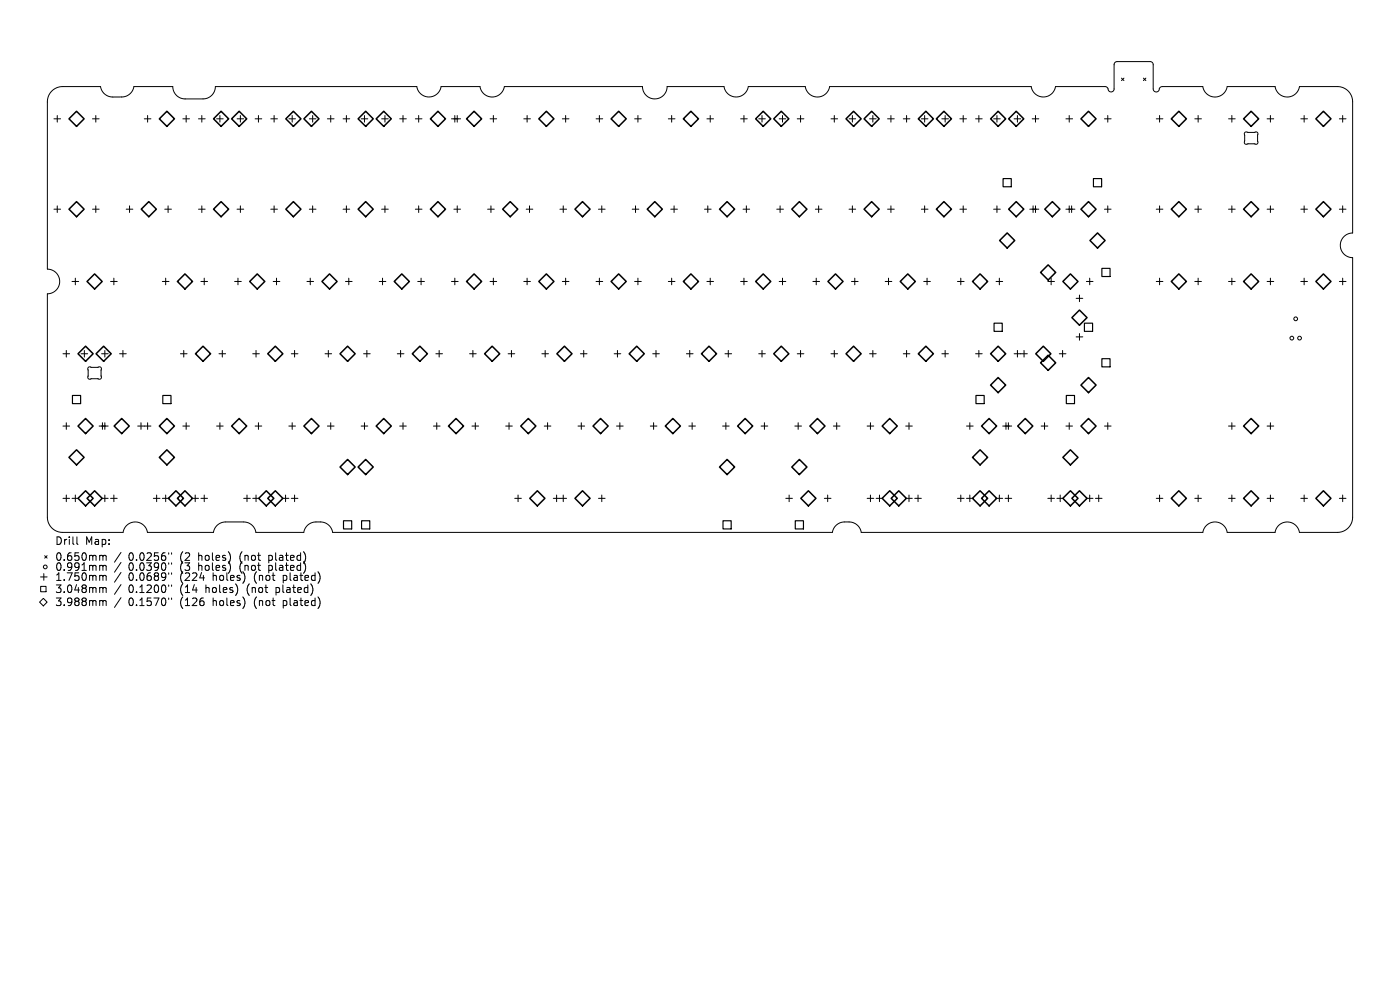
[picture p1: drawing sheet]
<svg xmlns="http://www.w3.org/2000/svg" width="297mm" height="210mm" viewBox="0 0 297 210" stroke-linecap="round" stroke-linejoin="round" font-family="sans-serif">
<defs><g id="words">
<g font-size="2.2">
<text x="11.6" y="115.8">Drill</text>
<text x="11.6" y="119.2">0.650mm</text>
<text x="18.1" y="115.8">Map:</text>
<text x="27.3" y="119.2">0.0256&quot;</text>
<text x="38.3" y="119.2">(2</text>
<text x="42.3" y="119.2">holes)</text>
<text x="51.2" y="119.2">(not</text>
<text x="57.5" y="119.2">plated)</text>
<text x="11.6" y="121.3">0.991mm</text>
<text x="11.6" y="123.4">1.750mm</text>
<text x="27.3" y="121.3">0.0390&quot;</text>
<text x="27.3" y="123.4">0.0689&quot;</text>
<text x="38.3" y="121.3">(3</text>
<text x="38.3" y="123.4">(224</text>
<text x="42.3" y="121.3">holes)</text>
<text x="45.4" y="123.4">holes)</text>
<text x="51.2" y="121.3">(not</text>
<text x="54.3" y="123.4">(not</text>
<text x="57.5" y="121.3">plated)</text>
<text x="60.6" y="123.4">plated)</text>
<text x="11.6" y="126">3.048mm</text>
<text x="11.6" y="128.8">3.988mm</text>
<text x="27.3" y="126">0.1200&quot;</text>
<text x="27.3" y="128.8">0.1570&quot;</text>
<text x="38.3" y="126">(14</text>
<text x="38.3" y="128.8">(126</text>
<text x="43.8" y="126">holes)</text>
<text x="45.4" y="128.8">holes)</text>
<text x="52.7" y="126">(not</text>
<text x="54.3" y="128.8">(not</text>
<text x="59" y="126">plated)</text>
<text x="60.6" y="128.8">plated)</text>
</g>
</g></defs>
<g fill="none" stroke="#000" stroke-width=".21">
<path d="M237.9 16.6l.5 .5M238.4 16.6l-.5 .5M242.6 16.6l.5 .5M243.1 16.6l-.5 .5M11.4 25.2h1.5M12.1 24.5v1.4M19.6 25.2h1.4M20.3 24.5v1.4M30.6 25.2h1.4M31.3 24.5v1.4M38.8 25.2h1.4M39.5 24.5v1.4"/>
<path d="M42.1 25.2h1.4M42.8 24.5v1.4M45.9 25.2h1.5M46.6 24.5v1.4M50.3 25.2h1.4M51 24.5v1.4M54.1 25.2h1.4M54.8 24.5v1.4M57.4 25.2h1.5M58.2 24.5v1.4M61.3 25.2h1.4M62 24.5v1.4"/>
<path d="M65.6 25.2h1.4M66.3 24.5v1.4M69.5 25.2h1.4M70.2 24.5v1.4M72.8 25.2h1.4M73.5 24.5v1.4M76.6 25.2h1.4M77.3 24.5v1.4M81 25.2h1.4M81.7 24.5v1.4M84.8 25.2h1.4M85.5 24.5v1.4"/>
<path d="M88.1 25.2h1.4M88.8 24.5v1.4M95.8 25.2h1.9M96.5 24.5v1.4M97 24.5v1.4M104 25.2h1.4M104.7 24.5v1.4M111.1 25.2h1.4M111.8 24.5v1.4M119.3 25.2h1.4M120 24.5v1.4M126.5 25.2h1.4"/>
<path d="M127.2 24.5v1.4M134.6 25.2h1.4M135.3 24.5v1.4M141.8 25.2h1.4M142.5 24.5v1.4M150 25.2h1.4M150.7 24.5v1.4M157.1 25.2h1.4M157.8 24.5v1.4M161 25.2h1.4M161.7 24.5v1.4M165.3 25.2h1.4"/>
<path d="M166 24.5v1.4M169.1 25.2h1.4M169.8 24.5v1.4M176.3 25.2h1.4M177 24.5v1.4M180.1 25.2h1.4M180.8 24.5v1.4M184.5 25.2h1.4M185.2 24.5v1.4M188.3 25.2h1.4M189 24.5v1.4M191.6 25.2h1.4"/>
<path d="M192.3 24.5v1.4M195.5 25.2h1.4M196.2 24.5v1.4M199.8 25.2h1.4M200.5 24.5v1.4M203.6 25.2h1.4M204.3 24.5v1.4M207 25.2h1.4M207.7 24.5v1.4M210.8 25.2h1.4M211.5 24.5v1.4M215.1 25.2h1.4"/>
<path d="M215.8 24.5v1.4M219 25.2h1.4M219.7 24.5v1.4M226.1 25.2h1.4M226.8 24.5v1.4M234.3 25.2h1.4M235 24.5v1.4M245.3 25.2h1.4M246 24.5v1.4M253.5 25.2h1.4M254.2 24.5v1.4M260.6 25.2h1.4"/>
<path d="M261.3 24.5v1.4M264.1 28.1l.3-.1 2.3 .1 .2 .3-.1 2.1-.3 .1-2.4-.1-.1-.3zM268.8 25.2h1.4M269.5 24.5v1.4M276 25.2h1.4M276.7 24.5v1.4M284.1 25.2h1.4M284.8 24.5v1.4M11.4 44.4h1.5M12.1 43.7v1.4M15.3 59.7h1.4M16 59v1.4"/>
<path d="M19.6 44.4h1.4M20.3 43.7v1.4M23.5 59.7h1.4M24.2 59v1.4M26.8 44.4h1.4M27.5 43.7v1.4M34.4 59.7h1.5M35 44.4h1.4M35.1 59v1.4M35.7 43.7v1.4M42.1 44.4h1.4M42.6 59.7h1.4"/>
<path d="M42.8 43.7v1.4M43.3 59v1.4M49.8 59.7h1.4M50.3 44.4h1.4M50.5 59v1.4M51 43.7v1.4M57.4 44.4h1.5M58 59.7h1.4M58.2 43.7v1.4M58.7 59v1.4M65.1 59.7h1.4M65.6 44.4h1.4"/>
<path d="M65.8 59v1.4M66.3 43.7v1.4M72.8 44.4h1.4M73.3 59.7h1.4M73.5 43.7v1.4M74 59v1.4M80.4 59.7h1.5M81 44.4h1.4M81.2 59v1.4M81.7 43.7v1.4M88.1 44.4h1.4M88.6 59.7h1.4"/>
<path d="M88.8 43.7v1.4M89.3 59v1.4M95.8 59.7h1.4M96.3 44.4h1.4M96.5 59v1.4M97 43.7v1.4M103.4 44.4h1.5M104 59.7h1.4M104.2 43.7v1.4M104.7 59v1.4M111.1 59.7h1.4M111.6 44.4h1.4"/>
<path d="M111.8 59v1.4M112.3 43.7v1.4M118.8 44.4h1.4M119.3 59.7h1.4M119.5 43.7v1.4M120 59v1.4M126.5 59.7h1.4M127 44.4h1.4M127.2 59v1.4M127.7 43.7v1.4M134.1 44.4h1.4M134.6 59.7h1.4"/>
<path d="M134.8 43.7v1.4M135.3 59v1.4M141.8 59.7h1.4M142.3 44.4h1.4M142.5 59v1.4M143 43.7v1.4M149.5 44.4h1.4M150 59.7h1.4M150.2 43.7v1.4M150.7 59v1.4M157.1 59.7h1.4M157.6 44.4h1.4"/>
<path d="M157.8 59v1.4M158.3 43.7v1.4M164.8 44.4h1.4M165.3 59.7h1.4M165.5 43.7v1.4M166 59v1.4M172.5 59.7h1.4M173 44.4h1.4M173.2 59v1.4M173.7 43.7v1.4M180.1 44.4h1.4M180.6 59.7h1.4"/>
<path d="M180.8 43.7v1.4M181.3 59v1.4M187.8 59.7h1.4M188.3 44.4h1.4M188.5 59v1.4M189 43.7v1.4M195.5 44.4h1.4M196 59.7h1.4M196.2 43.7v1.4M196.7 59v1.4M203.1 59.7h1.4M203.6 44.4h1.4"/>
<path d="M203.8 59v1.4M204.3 43.7v1.4M210.8 44.4h1.4M211.3 59.7h1.4M211.5 43.7v1.4M212 59v1.4M218.5 44.4h1.9M219.2 43.7v1.4M219.7 43.7v1.4M222.3 59.7h1.4M223 59v1.4M226.1 44.4h1.9"/>
<path d="M226.8 43.7v1.4M227.3 43.7v1.4M230.5 59.7h1.4M231.2 59v1.4M234.3 44.4h1.4M235 43.7v1.4M245.3 44.4h1.4M245.3 59.7h1.4M246 43.7v1.4M246 59v1.4M253.5 44.4h1.4M253.5 59.7h1.4"/>
<path d="M254.2 43.7v1.4M254.2 59v1.4M260.6 44.4h1.4M260.6 59.7h1.4M261.3 43.7v1.4M261.3 59v1.4M268.8 44.4h1.4M268.8 59.7h1.4M269.5 43.7v1.4M269.5 59v1.4M276 44.4h1.4M276 59.7h1.4"/>
<path d="M276.7 43.7v1.4M276.7 59v1.4M284.1 44.4h1.4M284.1 59.7h1.4M284.8 43.7v1.4M284.8 59v1.4M13.4 75h1.4M14.1 74.3v1.4M17.2 75h1.4M17.9 74.3v1.4M18.7 77.9l.3-.1 2.4 .1 .1 .3-.1 2.1-.3 .1h-2.3l-.2-.4zM21.5 75h1.4"/>
<path d="M22.2 74.3v1.4M25.4 75h1.4M26.1 74.3v1.4M38.3 75h1.4M39 74.3v1.4M46.5 75h1.4M47.2 74.3v1.4M53.6 75h1.4M54.3 74.3v1.4M61.8 75h1.4M62.5 74.3v1.4M68.9 75h1.5"/>
<path d="M69.7 74.3v1.4M77.1 75h1.4M77.8 74.3v1.4M84.3 75h1.4M85 74.3v1.4M92.5 75h1.4M93.2 74.3v1.4M99.6 75h1.4M100.3 74.3v1.4M107.8 75h1.4M108.5 74.3v1.4M115 75h1.4"/>
<path d="M115.7 74.3v1.4M123.1 75h1.4M123.8 74.3v1.4M130.3 75h1.4M131 74.3v1.4M138.5 75h1.4M139.2 74.3v1.4M145.6 75h1.4M146.3 74.3v1.4M153.8 75h1.4M154.5 74.3v1.4M161 75h1.4"/>
<path d="M161.7 74.3v1.4M169.1 75h1.4M169.8 74.3v1.4M176.3 75h1.4M177 74.3v1.4M184.5 75h1.4M185.2 74.3v1.4M191.6 75h1.4M192.3 74.3v1.4M199.8 75h1.4M200.5 74.3v1.4M207 75h1.4"/>
<path d="M207.7 74.3v1.4M215.1 75h2.8M215.8 74.3v1.4M217.2 74.3v1.4M224.7 75h1.4M225.4 74.3v1.4M228.3 63.3h1.4M228.3 71.5h1.4M229 62.6v1.4M229 70.8v1.4M13.4 90.4h1.4M14.1 89.7v1.4"/>
<path d="M21 90.4h1.9M21.7 89.7v1.4M22.2 89.7v1.4M29.2 90.4h2.8M29.9 89.7v1.4M31.3 89.7v1.4M38.8 90.4h1.4M39.5 89.7v1.4M45.9 90.4h1.5M46.6 89.7v1.4M54.1 90.4h1.4M54.8 89.7v1.4"/>
<path d="M61.3 90.4h1.4M62 89.7v1.4M69.5 90.4h1.4M70.2 89.7v1.4M76.6 90.4h1.4M77.3 89.7v1.4M84.8 90.4h1.4M85.5 89.7v1.4M91.9 90.4h1.5M92.7 89.7v1.4M100.1 90.4h1.4M100.8 89.7v1.4"/>
<path d="M107.3 90.4h1.4M108 89.7v1.4M115.5 90.4h1.4M116.2 89.7v1.4M122.6 90.4h1.4M123.3 89.7v1.4M130.8 90.4h1.4M131.5 89.7v1.4M138 90.4h1.4M138.7 89.7v1.4M146.1 90.4h1.4M146.8 89.7v1.4"/>
<path d="M153.3 90.4h1.4M154 89.7v1.4M161.5 90.4h1.4M162.2 89.7v1.4M168.6 90.4h1.4M169.3 89.7v1.4M176.8 90.4h1.4M177.5 89.7v1.4M184 90.4h1.4M184.7 89.7v1.4M192.1 90.4h1.4M192.8 89.7v1.4"/>
<path d="M205 90.4h1.4M205.7 89.7v1.4M212.7 90.4h1.9M213.4 89.7v1.4M213.9 89.7v1.4M220.9 90.4h1.4M221.6 89.7v1.4M226.1 90.4h1.4M226.8 89.7v1.4M234.3 90.4h1.4M235 89.7v1.4M260.6 90.4h1.4"/>
<path d="M261.3 89.7v1.4M268.8 90.4h1.4M269.5 89.7v1.4M9.5 117.9l.5 .5M10 117.9l-.5 .5M13.4 105.7h1.4M14.1 105v1.4M15.3 105.7h1.4M16 105v1.4M16.3 113.9v1.4l.2 .2M21.4 117.8l.4 .2M21.4 119.9l.4 .3"/>
<path d="M21.5 105.7h1.4M21.8 118l.3-.2 .3 .1 .1 1M21.8 118v.9M22.2 105v1.4M23.5 105.7h1.4M24.2 105v1.4M25.7 117.2l-1.4 2.1M25.7 119.3l-1.4 2.1M32.5 105.7h1.4M33.2 105v1.4M34.4 105.7h1.5M35.1 105v1.4"/>
<path d="M35.8 117.3v.3M35.8 119.4v.3M36.4 117.3v.3M36.4 119.4v.3M40.7 105.7h1.4M41.4 105v1.4M42.6 105.7h1.4M43.3 105v1.4M51.7 105.7h1.4M52.4 105v1.4M53.6 105.7h1.4M54.3 112.9a2.62 2.62 0 0 0-2.6-2.2h-4.1a2.62 2.62 0 0 0-2.3 2.2h-14l-.1-.2a2.62 2.62 0 0 0-2.6-2 2.62 2.62 0 0 0-2.5 2.2h-12.8a3.2 3.2 0 0 1-3.3-3.2v-47.4h.3a2.62 2.62 0 0 0 2.4-2.7 2.62 2.62 0 0 0-2.7-2.5v-35.6a3.2 3.2 0 0 1 3.3-3.1h8l.1 .2a2.62 2.62 0 0 0 2.5 2h2.2a2.61 2.61 0 0 0 2.3-2.2h8.3v.2a2.62 2.62 0 0 0 2.6 2.4h4a2.62 2.62 0 0 0 2.4-2.6h42.7l.1 .2a2.61 2.61 0 0 0 2.6 2 2.61 2.61 0 0 0 2.5-2.2h8.2l.1 .2a2.62 2.62 0 0 0 2.6 2 2.62 2.62 0 0 0 2.5-2.2h29.3v.2a2.62 2.62 0 0 0 2.7 2.4 2.62 2.62 0 0 0 2.5-2.6h12.1v.2a2.61 2.61 0 0 0 2.7 2 2.61 2.61 0 0 0 2.4-2.2h12.1l.1 .2a2.62 2.62 0 0 0 2.6 2 2.62 2.62 0 0 0 2.5-2.2h42.8v.2a2.61 2.61 0 0 0 2.7 2 2.61 2.61 0 0 0 2.4-2.2h10.6l.4 .2 .4 .8 .6 .1 .3-.2 .1-.4v-5.2l.3-.5 .4-.1h7l.4 .1 .2 .4v5.3l.4 .5h.7l.4-.8 .4-.2h8.7v.2a2.62 2.62 0 0 0 2.7 2 2.62 2.62 0 0 0 2.4-2.2h10.2v.2a2.62 2.62 0 0 0 2.7 2 2.62 2.62 0 0 0 2.5-2.2h8.3a3.2 3.2 0 0 1 3 3.2v27.8h-.3a2.62 2.62 0 0 0-2.4 2.8 2.62 2.62 0 0 0 2.7 2.5v55a3.2 3.2 0 0 1-3.3 3.2h-8l-.1-.2a2.62 2.62 0 0 0-2.6-2 2.62 2.62 0 0 0-2.5 2.2h-10.2v-.2a2.62 2.62 0 0 0-2.7-2 2.62 2.62 0 0 0-2.4 2.2h-72.5v-.2a2.62 2.62 0 0 0-2.6-2h-1.2a2.61 2.61 0 0 0-2.3 2.2h-106"/>
<path d="M54.3 105v1.4M59.9 105.7h1.4M60.6 105v1.4M61.8 105.7h1.4M62.5 105v1.4M70.6 112.9a2.61 2.61 0 0 0-2.6-2.2h-1a2.62 2.62 0 0 0-2.6 2.2h-10.1M109.2 105.7h1.4M109.9 105v1.4M117.4 105.7h2.8M118.1 105v1.4M119.5 105v1.4M127 105.7h1.4"/>
<path d="M127.7 105v1.4M166.7 105.7h1.4M167.4 105v1.4M174.9 105.7h1.4M175.6 105v1.4M184 105.7h1.4M184.7 105v1.4M185.9 105.7h1.4M186.6 105v1.4M192.1 105.7h1.4M192.8 105v1.4M194.1 105.7h1.4"/>
<path d="M194.8 105v1.4M203.1 105.7h1.4M203.8 105v1.4M205 105.7h1.4M205.7 105v1.4M211.3 105.7h1.4M212 105v1.4M213.2 105.7h1.4M213.9 105v1.4M222.3 105.7h1.4M223 105v1.4M224.2 105.7h1.4"/>
<path d="M224.9 105v1.4M230.5 105.7h1.4M231.2 105v1.4M232.4 105.7h1.4M233.1 105v1.4M245.3 105.7h1.4M246 105v1.4M253.5 105.7h1.4M254.2 105v1.4M260.6 105.7h1.4M261.3 105v1.4M268.8 105.7h1.4"/>
<path d="M269.5 105v1.4M276 105.7h1.4M276.7 105v1.4M284.1 105.7h1.4M284.8 105v1.4M8.6 122.4h1.4M8.6 124.4h1.2v1.1h-1.2zM9.2 126.9l.8 .8-.8 .8-.8-.8zM9.3 121.7v1.4M21.4 122.1l.4 .2M21.4 124.6l.4 .3M21.4 127.4l.4 .2"/>
<path d="M21.8 120.2v.8M21.8 122.3v.8M21.8 124.9v.8M21.8 127.6v.9M21.8 120.2l.3-.3 .3 .1 .1 1M21.8 122.3l.3-.2h.3l.1 1M21.8 124.9l.3-.3 .3 .1 .1 1M21.8 127.6l.3-.2 .3 .1 .1 1M25.7 121.4l-1.4 2.1M25.7 124l-1.4 2.1M25.7 126.8l-1.4 2M35.8 121.5v.3"/>
<path d="M35.8 124.1v.3M35.8 126.9v.3M36.4 121.5v.3M36.4 124.1v.3M36.4 126.9v.3"/>
<circle cx="274.1" cy="71.7" r=".4"/>
<circle cx="274.9" cy="67.6" r=".4"/>
<circle cx="275.7" cy="71.7" r=".4"/>
<circle cx="9.6" cy="120.3" r=".4"/>
</g>
<g fill="none" stroke="#000" stroke-width=".25">
<path d="M212.8 37.9h1.7v1.7h-1.7zM232 37.9h1.7v1.7h-1.7zM233.8 56.9h1.7v1.8h-1.7zM210.9 68.6h1.7v1.7h-1.7zM230.1 68.6h1.7v1.7h-1.7zM233.8 76.1h1.7v1.7h-1.7zM15.4 83.9h1.7v1.7h-1.7zM34.5 83.9h1.8v1.7h-1.8zM207 83.9h1.8v1.7h-1.8zM226.2 83.9h1.8v1.7h-1.8zM72.9 110.5h1.7v1.7h-1.7zM76.7 110.5h1.7v1.7h-1.7z"/>
<path d="M153.4 110.5h1.7v1.7h-1.7zM168.7 110.5h1.7v1.7h-1.7z"/>
</g>
<g fill="none" stroke="#000" stroke-width=".32">
<path d="M16.2 23.6l1.6 1.6-1.6 1.6-1.6-1.6zM33.8 25.2l1.6-1.6 1.6 1.6-1.6 1.6zM45.3 25.2l1.6-1.6 1.6 1.6-1.6 1.6zM49.1 25.2l1.6-1.6 1.6 1.6-1.6 1.6zM60.6 25.2l1.6-1.6 1.6 1.6-1.6 1.6zM66.1 23.6l1.6 1.6-1.6 1.6-1.6-1.6zM76 25.2l1.6-1.6 1.6 1.6-1.6 1.6zM79.8 25.2l1.6-1.6 1.6 1.6-1.6 1.6zM92.9 23.6l1.6 1.6-1.6 1.6-1.6-1.6zM99 25.2l1.6-1.6 1.6 1.6-1.6 1.6zM115.9 23.6l1.6 1.6-1.6 1.6-1.6-1.6zM129.6 25.2l1.6-1.6 1.6 1.6-1.6 1.6z"/>
<path d="M145 25.2l1.6-1.6 1.6 1.6-1.6 1.6zM161.9 23.6l1.6 1.6-1.6 1.6-1.6-1.6zM165.7 23.6l1.7 1.6-1.7 1.6-1.6-1.6zM179.5 25.2l1.6-1.6 1.6 1.6-1.6 1.6zM183.3 25.2l1.6-1.6 1.6 1.6-1.6 1.6zM194.8 25.2l1.6-1.6 1.6 1.6-1.6 1.6zM198.6 25.2l1.6-1.6 1.7 1.6-1.7 1.6zM211.8 23.6l1.6 1.6-1.6 1.6-1.7-1.6zM214 25.2l1.6-1.6 1.6 1.6-1.6 1.6zM229.3 25.2l1.6-1.6 1.6 1.6-1.6 1.6zM248.5 25.2l1.6-1.6 1.6 1.6-1.6 1.6zM263.8 25.2l1.6-1.6 1.6 1.6-1.6 1.6z"/>
<path d="M279.2 25.2l1.6-1.6 1.6 1.6-1.6 1.6zM16.2 42.8l1.6 1.6-1.6 1.6-1.6-1.6zM18.5 59.7l1.6-1.6 1.6 1.6-1.6 1.6zM31.6 42.8l1.6 1.6-1.6 1.6-1.6-1.6zM37.6 59.7l1.6-1.6 1.6 1.6-1.6 1.6zM46.9 42.8l1.6 1.6-1.6 1.6-1.6-1.6zM53 59.7l1.6-1.6 1.6 1.6-1.6 1.6zM62.2 42.8l1.6 1.6-1.6 1.6-1.6-1.6zM68.3 59.7l1.6-1.6 1.6 1.6-1.6 1.6zM77.6 42.8l1.6 1.6-1.6 1.6-1.6-1.6zM83.6 59.7l1.6-1.6 1.6 1.6-1.6 1.6zM92.9 42.8l1.6 1.6-1.6 1.6-1.6-1.6z"/>
<path d="M99 59.7l1.6-1.6 1.6 1.6-1.6 1.6zM108.2 42.8l1.6 1.6-1.6 1.6-1.6-1.6zM115.9 58.1l1.6 1.6-1.6 1.6-1.6-1.6zM123.6 42.8l1.6 1.6-1.6 1.6-1.6-1.6zM129.6 59.7l1.6-1.6 1.6 1.6-1.6 1.6zM138.9 42.8l1.6 1.6-1.6 1.6-1.6-1.6zM145 59.7l1.6-1.6 1.6 1.6-1.6 1.6zM154.2 42.8l1.7 1.6-1.7 1.6-1.6-1.6zM161.9 58.1l1.6 1.6-1.6 1.6-1.6-1.6zM169.6 42.8l1.6 1.6-1.6 1.6-1.6-1.6zM175.6 59.7l1.6-1.6 1.7 1.6-1.7 1.6zM183.3 44.4l1.6-1.6 1.6 1.6-1.6 1.6z"/>
<path d="M191 59.7l1.6-1.6 1.6 1.6-1.6 1.6zM200.2 42.8l1.7 1.6-1.7 1.6-1.6-1.6zM206.3 59.7l1.6-1.6 1.6 1.6-1.6 1.6zM212.1 51l1.6-1.6 1.6 1.6-1.6 1.6zM215.6 42.8l1.6 1.6-1.6 1.6-1.6-1.6zM222.4 56.2l1.6 1.6-1.6 1.6-1.6-1.6zM223.3 42.8l1.6 1.6-1.6 1.6-1.7-1.6zM225.5 59.7l1.6-1.6 1.6 1.6-1.6 1.6zM229.3 44.4l1.6-1.6 1.6 1.6-1.6 1.6zM231.2 51l1.6-1.6 1.6 1.6-1.6 1.6zM248.5 44.4l1.6-1.6 1.6 1.6-1.6 1.6zM248.5 59.7l1.6-1.6 1.6 1.6-1.6 1.6z"/>
<path d="M263.8 44.4l1.6-1.6 1.6 1.6-1.6 1.6zM263.8 59.7l1.6-1.6 1.6 1.6-1.6 1.6zM279.2 44.4l1.6-1.6 1.6 1.6-1.6 1.6zM279.2 59.7l1.6-1.6 1.6 1.6-1.6 1.6zM18.2 73.4l1.6 1.6-1.6 1.6-1.7-1.6zM22 73.4l1.6 1.6-1.6 1.6-1.6-1.6zM43.1 73.4l1.6 1.6-1.6 1.6-1.6-1.6zM58.4 73.4l1.6 1.6-1.6 1.6-1.6-1.6zM73.7 73.4l1.6 1.6-1.6 1.6-1.6-1.6zM89.1 73.4l1.6 1.6-1.6 1.6-1.6-1.6zM104.4 73.4l1.6 1.6-1.6 1.6-1.6-1.6zM119.7 73.4l1.6 1.6-1.6 1.6-1.6-1.6z"/>
<path d="M135.1 73.4l1.6 1.6-1.6 1.6-1.6-1.6zM150.4 73.4l1.6 1.6-1.6 1.6-1.6-1.6zM165.7 73.4l1.7 1.6-1.7 1.6-1.6-1.6zM181.1 73.4l1.6 1.6-1.6 1.6-1.6-1.6zM196.4 73.4l1.6 1.6-1.6 1.6-1.6-1.6zM211.8 73.4l1.6 1.6-1.6 1.6-1.7-1.6zM221.3 73.4l1.6 1.6-1.6 1.6-1.6-1.6zM222.4 75.4l1.6 1.6-1.6 1.6-1.6-1.6zM227.4 67.4l1.6-1.6 1.6 1.6-1.6 1.6zM16.2 95.4l1.6 1.6-1.6 1.6-1.6-1.6zM18.2 88.8l1.6 1.6-1.6 1.6-1.7-1.6zM24.2 90.4l1.6-1.6 1.6 1.6-1.6 1.6z"/>
<path d="M33.8 97l1.6-1.6 1.6 1.6-1.6 1.6zM35.4 88.8l1.6 1.6-1.6 1.6-1.6-1.6zM50.7 88.8l1.6 1.6-1.6 1.6-1.6-1.6zM66.1 88.8l1.6 1.6-1.6 1.6-1.6-1.6zM72.1 99.1l1.6-1.6 1.6 1.6-1.6 1.6zM76 99.1l1.6-1.6 1.6 1.6-1.6 1.6zM81.4 88.8l1.6 1.6-1.6 1.6-1.6-1.6zM96.7 88.8l1.6 1.6-1.6 1.6-1.6-1.6zM112.1 88.8l1.6 1.6-1.6 1.6-1.6-1.6zM125.8 90.4l1.6-1.6 1.6 1.6-1.6 1.6zM142.7 88.8l1.7 1.6-1.7 1.6-1.6-1.6zM152.6 99.1l1.6-1.6 1.7 1.6-1.7 1.6z"/>
<path d="M158.1 88.8l1.6 1.6-1.6 1.6-1.6-1.6zM168 99.1l1.6-1.6 1.6 1.6-1.6 1.6zM173.4 88.8l1.6 1.6-1.6 1.6-1.6-1.6zM188.7 88.8l1.7 1.6-1.7 1.6-1.6-1.6zM206.3 97l1.6-1.6 1.6 1.6-1.6 1.6zM209.8 88.8l1.6 1.6-1.6 1.6-1.6-1.6zM211.8 80.1l1.6 1.6-1.6 1.6-1.7-1.6zM215.9 90.4l1.6-1.6 1.6 1.6-1.6 1.6zM225.5 97l1.6-1.6 1.6 1.6-1.6 1.6zM229.3 81.7l1.6-1.6 1.6 1.6-1.6 1.6zM229.3 90.4l1.6-1.6 1.6 1.6-1.6 1.6zM263.8 90.4l1.6-1.6 1.6 1.6-1.6 1.6z"/>
<path d="M18.2 104.1l1.6 1.6-1.6 1.6-1.7-1.6zM20.1 104.1l1.6 1.6-1.6 1.6-1.6-1.6zM35.7 105.7l1.6-1.6 1.6 1.6-1.6 1.6zM37.6 105.7l1.6-1.6 1.6 1.6-1.6 1.6zM54.9 105.7l1.6-1.6 1.6 1.6-1.6 1.6zM56.8 105.7l1.6-1.6 1.6 1.6-1.6 1.6zM112.4 105.7l1.6-1.6 1.6 1.6-1.6 1.6zM122 105.7l1.6-1.6 1.6 1.6-1.6 1.6zM169.9 105.7l1.6-1.6 1.6 1.6-1.6 1.6zM187.1 105.7l1.6-1.6 1.7 1.6-1.7 1.6zM189.1 105.7l1.6-1.6 1.6 1.6-1.6 1.6zM206.3 105.7l1.6-1.6 1.6 1.6-1.6 1.6z"/>
<path d="M208.2 105.7l1.6-1.6 1.6 1.6-1.6 1.6zM225.5 105.7l1.6-1.6 1.6 1.6-1.6 1.6zM227.4 105.7l1.6-1.6 1.6 1.6-1.6 1.6zM248.5 105.7l1.6-1.6 1.6 1.6-1.6 1.6zM263.8 105.7l1.6-1.6 1.6 1.6-1.6 1.6zM279.2 105.7l1.6-1.6 1.6 1.6-1.6 1.6z"/>
</g>
<use href="#words"/>
</svg>
